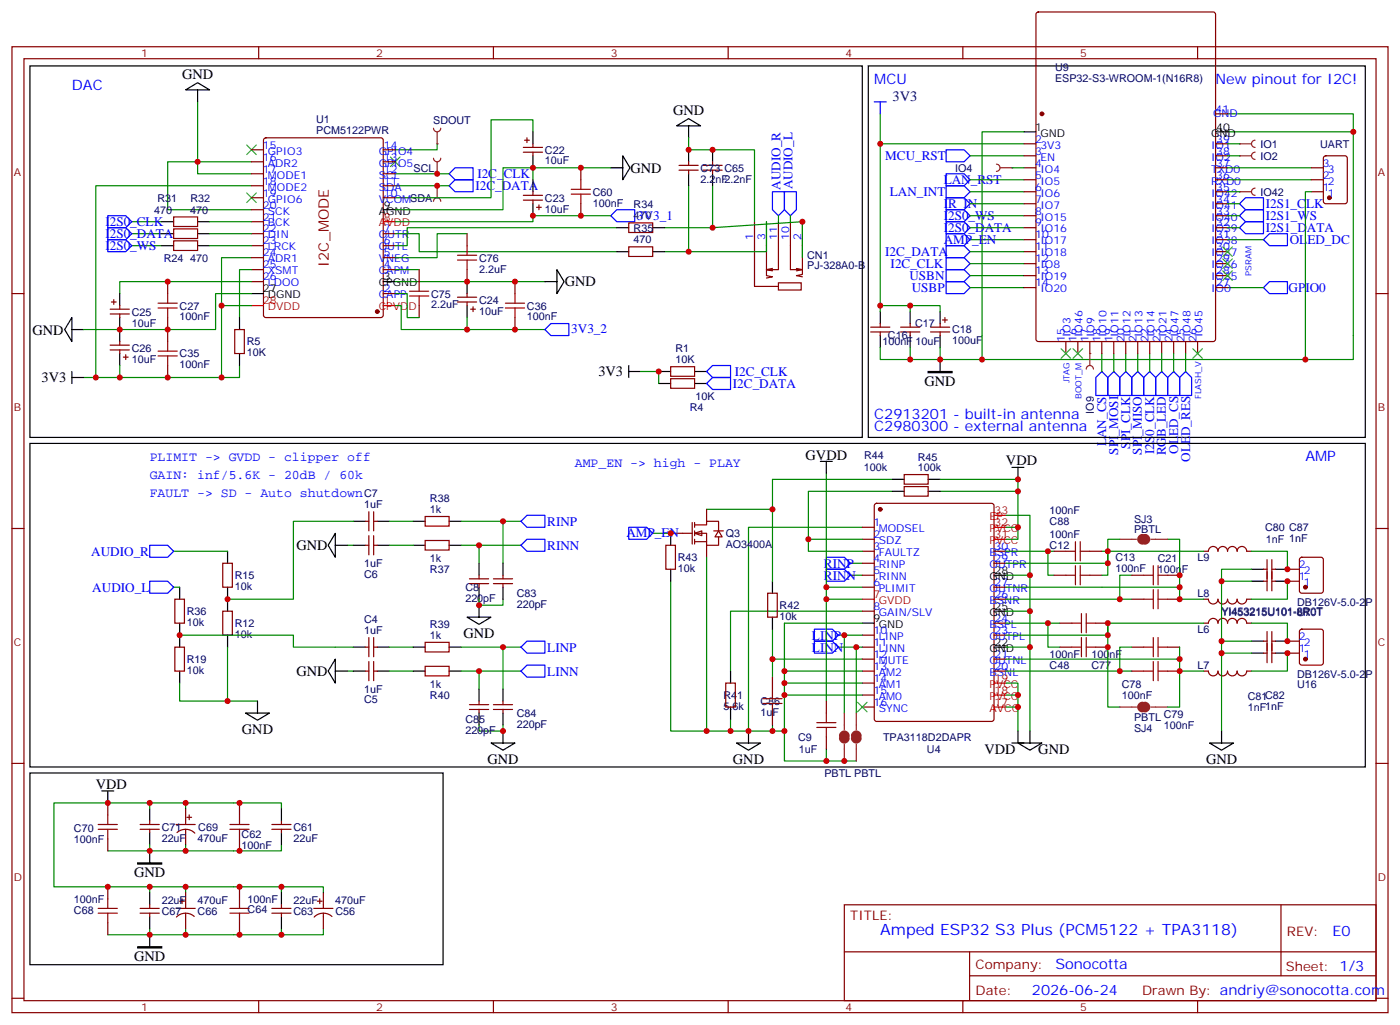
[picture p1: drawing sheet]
<svg xmlns="http://www.w3.org/2000/svg" width="412mm" height="302mm" viewBox="0 0 412 302" stroke-linecap="round" stroke-linejoin="round" font-family="sans-serif">
<defs><g id="words">
<text font-size="4.6" fill="#00f" x="259.3" y="275.2">Amped ESP32 S3 Plus (PCM5122 + TPA3118)</text>
<g font-size="4.2">
<text x="53.6" y="23.2">GND</text>
<text x="198.3" y="33.9">GND</text>
<text x="185.7" y="50.8">GND</text>
<text x="166.3" y="84.3">GND</text>
<text x="9.5" y="98.5">GND</text>
<text x="12.2" y="112.6">3V3</text>
<text x="176.3" y="110.8">3V3</text>
<text x="272.3" y="113.7">GND</text>
<text x="237.3" y="135.5">GVDD</text>
<text x="296.3" y="136.9">VDD</text>
<text x="87.3" y="161.9">GND</text>
<text x="136.5" y="187.7">GND</text>
<text x="87.3" y="199">GND</text>
<text x="71.3" y="216">GND</text>
<text x="290" y="221.9">VDD</text>
<text x="305.9" y="221.9">GND</text>
<text x="143.6" y="224.8">GND</text>
<text x="215.9" y="224.8">GND</text>
<text x="355.3" y="224.8">GND</text>
<text x="28.2" y="232.1">VDD</text>
<text x="39.5" y="258.2">GND</text>
<text x="39.5" y="282.9">GND</text>
</g>
<g font-size="4.2" fill="#00f">
<text x="21.2" y="26.5">DAC</text>
<text x="257.5" y="24.7">MCU</text>
<text x="358.1" y="24.7">New pinout for I2C!</text>
<text x="257.5" y="123.5">C2913201 - built-in antenna</text>
<text x="257.5" y="127">C2980300 - external antenna</text>
<text x="384.5" y="135.8">AMP</text>
<text x="392.5" y="275.6">E0</text>
<text x="310.9" y="285.2">Sonocotta</text>
<text x="304" y="293">2026-06-24</text>
</g>
<text font-size="4.2" fill="#000080" x="262.9" y="29.7">3V3</text>
<text font-size="4.2" fill="#800" x="96.9" y="78.5" transform="rotate(-90 96.9 78.5)">I2C_MODE</text>
<g font-size="3.9" fill="#00f">
<text x="260.8" y="47.1">MCU_RST</text>
<text x="140.6" y="52.4">I2C_CLK</text>
<text x="140.1" y="56">I2C_DATA</text>
<text x="229.9" y="55.9" transform="rotate(-90 229.9 55.9)">AUDIO_R</text>
<text x="233.4" y="55.8" transform="rotate(-90 233.4 55.8)">AUDIO_L</text>
<text x="262.1" y="57.7">LAN_INT</text>
<text x="278" y="54.1">LAN_RST</text>
<text x="187.7" y="64.7">3V3_1</text>
<text x="278" y="61.2">IR_IN</text>
<text x="278" y="64.7">I2S0_WS</text>
<text x="372.9" y="61.2">I2S1_CLK</text>
<text x="372.9" y="64.8">I2S1_WS</text>
<text x="31" y="70.1">I2S0_DATA</text>
<text x="31" y="66.5">I2S0_CLK</text>
<text x="278" y="68.3">I2S0_DATA</text>
<text x="278" y="71.8">AMP_EN</text>
<text x="372.9" y="68.2">I2S1_DATA</text>
<text x="379.9" y="71.7">OLED_DC</text>
<text x="31" y="73.6">I2S0_WS</text>
<text x="260.7" y="75.3">I2C_DATA</text>
<text x="262.4" y="78.9">I2C_CLK</text>
<text x="267.9" y="82.5">USBN</text>
<text x="268.6" y="86">USBP</text>
<text x="379.6" y="86">GPIO0</text>
<text x="168.3" y="98.2">3V3_2</text>
<text x="216.5" y="110.6">I2C_CLK</text>
<text x="215.9" y="114.2">I2C_DATA</text>
<text x="325.8" y="131.3" transform="rotate(-90 325.8 131.3)">LAN_CS</text>
<text x="44.1" y="135.8">PLIMIT -&gt; GVDD - clipper off</text>
<text x="169.3" y="137.6">AMP_EN -&gt; high - PLAY</text>
<text x="329.4" y="133.8" transform="rotate(-90 329.4 133.8)">SPI_MOSI</text>
<text x="332.9" y="132.1" transform="rotate(-90 332.9 132.1)">SPI_CLK</text>
<text x="336.3" y="133.8" transform="rotate(-90 336.3 133.8)">SPI_MISO</text>
<text x="339.9" y="133.6" transform="rotate(-90 339.9 133.6)">I2S0_CLK</text>
<text x="343.4" y="134" transform="rotate(-90 343.4 134)">RGB_LED</text>
<text x="347" y="133.6" transform="rotate(-90 347 133.6)">OLED_CS</text>
<text x="350.6" y="135.9" transform="rotate(-90 350.6 135.9)">OLED_RES</text>
<text x="44.1" y="141.1">GAIN: inf/5.6K - 20dB / 60k</text>
<text x="44.1" y="146.4">FAULT -&gt; SD - Auto shutdown</text>
<text x="161.2" y="154.8">RINP</text>
<text x="161.2" y="161.8">RINN</text>
<text x="184.5" y="158.2">AMP_EN</text>
<text x="26.9" y="163.5">AUDIO_R</text>
<text x="242.7" y="167.1">RINP</text>
<text x="242.7" y="170.7">RINN</text>
<text x="27.2" y="174.2">AUDIO_L</text>
<text x="161.2" y="191.8">LINP</text>
<text x="239.2" y="191.8">LINN</text>
<text x="239.2" y="188.3">LINP</text>
<text x="161.2" y="198.9">LINN</text>
</g>
<g font-size="3.9" fill="#800">
<text x="250.5" y="270.9">TITLE:</text>
<text x="379.1" y="275.6">REV:</text>
<text x="287.4" y="285.1">Company:</text>
<text x="378.7" y="285.7">Sheet: 1/3</text>
<text x="287.4" y="292.8">Date:</text>
<text x="336.4" y="292.9">Drawn By: andriy@sonocotta.com</text>
</g>
<g font-size="3.2" fill="#800">
<text x="41.6" y="16.8">1</text>
<text x="110.8" y="16.8">2</text>
<text x="179.9" y="16.8">3</text>
<text x="249.1" y="16.8">4</text>
<text x="318.2" y="16.8">5</text>
<text x="4.1" y="51.9">A</text>
<text x="405.9" y="51.9">A</text>
<text x="4.1" y="121">B</text>
<text x="405.9" y="121">B</text>
<text x="4.1" y="190.1">C</text>
<text x="405.9" y="190.1">C</text>
<text x="4.1" y="259.3">D</text>
<text x="405.9" y="259.3">D</text>
<text x="41.6" y="297.6">1</text>
<text x="110.8" y="297.6">2</text>
<text x="179.9" y="297.6">3</text>
<text x="249.1" y="297.6">4</text>
<text x="318.2" y="297.6">5</text>
</g>
<g font-size="3.2" fill="#000080">
<text x="310.8" y="20.9">U9</text>
<text x="310.8" y="24.1">ESP32-S3-WROOM-1(N16R8)</text>
<text x="93.1" y="39.5">PCM5122PWR</text>
<text x="93.1" y="36.3">U1</text>
<text x="127.6" y="36.4">SDOUT</text>
<text x="160.5" y="45.2">C22</text>
<text x="371.3" y="43.5">IO1</text>
<text x="371.3" y="47.1">IO2</text>
<text x="388.9" y="43.5">UART</text>
<text x="121.8" y="50.5">SCL</text>
<text x="160.5" y="48.4">10uF</text>
<text x="206.4" y="53.8">2.2nF2.2nF</text>
<text x="206.4" y="50.6">C73 C65</text>
<text x="281.3" y="50.5">IO4</text>
<text x="46.4" y="59.4">R31</text>
<text x="56.1" y="59.4">R32</text>
<text x="160.5" y="59.4">C23</text>
<text x="174.6" y="57.6">C60</text>
<text x="371.3" y="57.6">IO42</text>
<text x="45.4" y="62.9">470</text>
<text x="56" y="62.9">470</text>
<text x="160.5" y="62.6">10uF</text>
<text x="174.6" y="60.8">100nF</text>
<text x="186.6" y="64.6">470</text>
<text x="186.6" y="61.3">R34</text>
<text x="186.6" y="71.6">470</text>
<text x="186.6" y="68.4">R35</text>
<text x="48.3" y="77">R24</text>
<text x="56" y="77">470</text>
<text x="141.1" y="77">C76</text>
<text x="237.8" y="76.2">CN1</text>
<text x="141.1" y="80.2">2.2uF</text>
<text x="237.8" y="79.3">PJ-328A0-B</text>
<text x="127" y="87.6">C75</text>
<text x="141.1" y="89.4">C24</text>
<text x="38.8" y="92.9">C25</text>
<text x="52.9" y="94.3">100nF</text>
<text x="52.9" y="91.1">C27</text>
<text x="127" y="90.8">2.2uF</text>
<text x="141.1" y="92.6">10uF</text>
<text x="155.2" y="94.3">100nF</text>
<text x="155.2" y="91.1">C36</text>
<text x="38.8" y="96.2">10uF</text>
<text x="72.7" y="101.7">R5</text>
<text x="259.9" y="101.7">100nF</text>
<text x="261.6" y="99.9">C16</text>
<text x="269.5" y="96.4">C17</text>
<text x="269.6" y="101.7">10uF</text>
<text x="280.5" y="101.3">100uF</text>
<text x="280.5" y="98.1">C18</text>
<text x="38.8" y="106.7">10uF</text>
<text x="38.8" y="103.5">C26</text>
<text x="52.9" y="105.2">C35</text>
<text x="72.7" y="104.8">10K</text>
<text x="199" y="106.9">10K</text>
<text x="199" y="103.7">R1</text>
<text x="52.9" y="108.4">100nF</text>
<text x="204.8" y="117.8">10K</text>
<text x="203.2" y="121">R4</text>
<text x="322.2" y="121.8" transform="rotate(-90 322.2 121.8)">IO9</text>
<text x="254.5" y="135.2">R44</text>
<text x="270.4" y="135.6">R45</text>
<text x="254.5" y="138.7">100k</text>
<text x="270.4" y="138.7">100k</text>
<text x="107.3" y="149.6">1uF</text>
<text x="107.3" y="146.4">C7</text>
<text x="126.7" y="147.8">R38</text>
<text x="126.7" y="151">1k</text>
<text x="309.2" y="151.3">100nF</text>
<text x="309.2" y="154.6">C88</text>
<text x="334.1" y="153.9">SJ3</text>
<text x="213.8" y="161.3">AO3400A</text>
<text x="213.8" y="158.1">Q3</text>
<text x="309.2" y="158.4">100nF</text>
<text x="309.2" y="161.7">C12</text>
<text x="334.1" y="157">PBTL</text>
<text x="372.7" y="156.4">C80 C87</text>
<text x="372.9" y="159.9">1nF 1nF</text>
<text x="107.3" y="166.9">1uF</text>
<text x="126.7" y="165.5">1k</text>
<text x="199.7" y="165.2">R43</text>
<text x="328.6" y="165.2">C13</text>
<text x="341.1" y="165.4">C21</text>
<text x="352.7" y="165.2">L9</text>
<text x="69.1" y="173.8">10k</text>
<text x="69.1" y="170.5">R15</text>
<text x="107.3" y="170">C6</text>
<text x="126.7" y="168.6">R37</text>
<text x="137.1" y="174">C8</text>
<text x="199.7" y="168.5">10k</text>
<text x="328.6" y="168.4">100nF</text>
<text x="341.1" y="168.7">100nF</text>
<text x="137.1" y="177.2">220pF</text>
<text x="152.2" y="178.9">220pF</text>
<text x="152.2" y="175.7">C83</text>
<text x="229.7" y="179.3">R42</text>
<text x="352.7" y="175.8">L8</text>
<text x="382.1" y="178.3">DB126V-5.0-2P</text>
<text x="55" y="184.4">10k</text>
<text x="55" y="181">R36</text>
<text x="69.1" y="184.6">R12</text>
<text x="107.3" y="183.4">C4</text>
<text x="126.7" y="184.9">R39</text>
<text x="229.7" y="182.6">10k</text>
<text x="359.8" y="181.3">YI453215U101-8R0T</text>
<text x="382.1" y="181.5">U7</text>
<text x="69.1" y="187.9">10k</text>
<text x="107.3" y="186.6">1uF</text>
<text x="126.7" y="188">1k</text>
<text x="352.7" y="186.4">L6</text>
<text x="55" y="195.2">R19</text>
<text x="309.2" y="193.7">100nF</text>
<text x="309.2" y="196.9">C48</text>
<text x="321.5" y="193.7">100nF</text>
<text x="321.5" y="196.9">C77</text>
<text x="352.7" y="196.9">L7</text>
<text x="55" y="198.5">10k</text>
<text x="107.3" y="203.9">1uF</text>
<text x="126.7" y="202.5">1k</text>
<text x="330.5" y="202.5">C78</text>
<text x="382.1" y="199.5">DB126V-5.0-2P</text>
<text x="382.1" y="202.6">U16</text>
<text x="107.3" y="207.1">C5</text>
<text x="126.7" y="205.7">R40</text>
<text x="213.1" y="208.9">5.6k</text>
<text x="213.1" y="205.8">R41</text>
<text x="224" y="207.5">C86</text>
<text x="330.5" y="205.7">100nF</text>
<text x="367.6" y="209.3">1nF1nF</text>
<text x="367.6" y="206.2">C81C82</text>
<text x="137.1" y="216">220pF</text>
<text x="137.1" y="212.8">C85</text>
<text x="152.2" y="214.2">220pF</text>
<text x="152.2" y="211">C84</text>
<text x="224" y="210.7">1uF</text>
<text x="334.1" y="212.4">PBTL</text>
<text x="334.1" y="215.5">SJ4</text>
<text x="342.8" y="214.6">100nF</text>
<text x="342.8" y="211.3">C79</text>
<text x="235.1" y="218.1">C9</text>
<text x="235.3" y="221.6">1uF</text>
<text x="260.1" y="218.1">TPA3118D2DAPR</text>
<text x="273.1" y="221.6">U4</text>
<text x="242.8" y="228.7">PBTL PBTL</text>
<text x="21.8" y="244.9">C70</text>
<text x="47.6" y="244.6">C71</text>
<text x="58.4" y="244.5">C69</text>
<text x="86.4" y="244.6">C61</text>
<text x="21.8" y="248.1">100nF</text>
<text x="47.6" y="247.8">22uF</text>
<text x="58.2" y="247.7">470uF</text>
<text x="71.2" y="249.9">100nF</text>
<text x="71.2" y="246.7">C62</text>
<text x="86.4" y="247.8">22uF</text>
<text x="21.8" y="265.9">100nF</text>
<text x="21.8" y="269.1">C68</text>
<text x="47.6" y="266.2">22uF</text>
<text x="47.6" y="269.4">C67</text>
<text x="58.2" y="266.3">470uF</text>
<text x="58.2" y="269.4">C66</text>
<text x="72.9" y="265.7">100nF</text>
<text x="72.9" y="268.9">C64</text>
<text x="86.4" y="266.2">22uF</text>
<text x="86.4" y="269.4">C63</text>
<text x="98.8" y="266.3">470uF</text>
<text x="98.8" y="269.4">C56</text>
</g>
<g font-size="3.2" fill="#00f">
<text x="357.4" y="34.6">GND</text>
<text x="358.1" y="33.2">41</text>
<text x="305" y="42">2</text>
<text x="358.2" y="42">39</text>
<text x="77.4" y="43.7">15</text>
<text x="77.4" y="47.3">16</text>
<text x="78.9" y="45.5">GPIO3</text>
<text x="111.6" y="45.5">GPIO4</text>
<text x="113.1" y="47.3">13</text>
<text x="113.1" y="43.7">14</text>
<text x="305" y="45.5">3</text>
<text x="306.5" y="43.7">3V3</text>
<text x="306.5" y="47.3">EN</text>
<text x="356.8" y="47.3">IO2</text>
<text x="356.8" y="43.7">IO1</text>
<text x="358.2" y="45.5">38</text>
<text x="77.4" y="50.8">17</text>
<text x="78.9" y="49">ADR2</text>
<text x="78.9" y="52.6">MODE1</text>
<text x="111.6" y="52.6">SCL</text>
<text x="111.6" y="49">GPIO5</text>
<text x="113.1" y="50.8">12</text>
<text x="305" y="49">4</text>
<text x="305" y="52.6">5</text>
<text x="306.5" y="50.8">IO4</text>
<text x="356.8" y="50.8">TXD0</text>
<text x="358.2" y="52.6">36</text>
<text x="358.2" y="49">37</text>
<text x="389.6" y="52.6">2</text>
<text x="389.6" y="49">3</text>
<text x="391.1" y="50.8">3</text>
<text x="77.4" y="54.3">18</text>
<text x="77.4" y="57.9">19</text>
<text x="78.9" y="56.1">MODE2</text>
<text x="78.9" y="59.6">GPIO6</text>
<text x="111.6" y="59.6">VCOMSDA</text>
<text x="111.6" y="56.1">SDA</text>
<text x="113.1" y="57.9">10</text>
<text x="113.1" y="54.3">11</text>
<text x="305" y="56.1">6</text>
<text x="305" y="59.6">7</text>
<text x="306.5" y="54.3">IO5</text>
<text x="306.5" y="57.9">IO6</text>
<text x="356.8" y="57.9">IO42</text>
<text x="356.8" y="54.3">RXD0</text>
<text x="358.2" y="59.6">34</text>
<text x="358.2" y="56.1">35</text>
<text x="389.6" y="56.1">1</text>
<text x="391.1" y="57.9">1</text>
<text x="391.1" y="54.3">2</text>
<text x="77.4" y="61.4">20</text>
<text x="77.4" y="64.9">21</text>
<text x="78.9" y="63.1">SCK</text>
<text x="305" y="63.1">8</text>
<text x="306.5" y="61.4">IO7</text>
<text x="306.5" y="64.9">IO15</text>
<text x="356.8" y="64.9">IO40</text>
<text x="356.8" y="61.4">IO41</text>
<text x="358.2" y="63.1">33</text>
<text x="77.4" y="68.4">22</text>
<text x="77.4" y="72">23</text>
<text x="78.9" y="66.7">BCK</text>
<text x="78.9" y="70.2">DIN</text>
<text x="111.6" y="70.2">OUTR</text>
<text x="113.1" y="72">6</text>
<text x="113.1" y="68.4">7</text>
<text x="221.9" y="70.6" transform="rotate(-90 221.9 70.6)">1</text>
<text x="225.4" y="70.6" transform="rotate(-90 225.4 70.6)">3</text>
<text x="229" y="70.6" transform="rotate(-90 229 70.6)">11</text>
<text x="232.5" y="70.6" transform="rotate(-90 232.5 70.6)">10</text>
<text x="236" y="70.6" transform="rotate(-90 236 70.6)">2</text>
<text x="305" y="66.7">9</text>
<text x="305" y="70.2">10</text>
<text x="306.5" y="68.4">IO16</text>
<text x="306.5" y="72">IO17</text>
<text x="356.8" y="72">IO38</text>
<text x="356.8" y="68.4">IO39</text>
<text x="358.2" y="70.2">31</text>
<text x="358.2" y="66.7">32</text>
<text x="77.4" y="75.5">24</text>
<text x="78.9" y="73.7">LRCK</text>
<text x="78.9" y="77.3">ADR1</text>
<text x="111.6" y="77.3">VNEG</text>
<text x="111.6" y="73.7">OUTL</text>
<text x="113.1" y="75.5">5</text>
<text x="305" y="73.7">11</text>
<text x="305" y="77.3">12</text>
<text x="306.5" y="75.5">IO18</text>
<text x="356.8" y="75.5">IO37</text>
<text x="358.2" y="77.3">29</text>
<text x="358.2" y="73.7">30</text>
<text x="77.4" y="79">25</text>
<text x="77.4" y="82.5">26</text>
<text x="78.9" y="80.8">XSMT</text>
<text x="111.6" y="80.8">CAPM</text>
<text x="113.1" y="79">4</text>
<text x="305" y="80.8">13</text>
<text x="306.5" y="79">IO8</text>
<text x="306.5" y="82.5">IO19</text>
<text x="356.8" y="82.5">IO35</text>
<text x="356.8" y="79">IO36</text>
<text x="358.2" y="80.8">28</text>
<text x="78.9" y="84.3">LDOO</text>
<text x="111.6" y="87.8">CAPP</text>
<text x="113.1" y="86.1">2</text>
<text x="305" y="84.3">14</text>
<text x="306.5" y="86.1">IO20</text>
<text x="356.8" y="86.1">IO0</text>
<text x="358.2" y="84.3">27</text>
<text x="313.6" y="100.7" transform="rotate(-90 313.6 100.7)">15</text>
<text x="315.4" y="99.2" transform="rotate(-90 315.4 99.2)">IO3</text>
<text x="317.1" y="100.7" transform="rotate(-90 317.1 100.7)">16</text>
<text x="318.9" y="99.2" transform="rotate(-90 318.9 99.2)">IO46</text>
<text x="320.7" y="100.7" transform="rotate(-90 320.7 100.7)">17</text>
<text x="322.4" y="99.2" transform="rotate(-90 322.4 99.2)">IO9</text>
<text x="324.2" y="100.7" transform="rotate(-90 324.2 100.7)">18</text>
<text x="326" y="99.2" transform="rotate(-90 326 99.2)">IO10</text>
<text x="327.7" y="100.7" transform="rotate(-90 327.7 100.7)">19</text>
<text x="329.5" y="99.2" transform="rotate(-90 329.5 99.2)">IO11</text>
<text x="331.3" y="100.7" transform="rotate(-90 331.3 100.7)">20</text>
<text x="333" y="99.2" transform="rotate(-90 333 99.2)">IO12</text>
<text x="334.8" y="100.7" transform="rotate(-90 334.8 100.7)">21</text>
<text x="336.5" y="99.2" transform="rotate(-90 336.5 99.2)">IO13</text>
<text x="338.3" y="100.7" transform="rotate(-90 338.3 100.7)">22</text>
<text x="340.1" y="99.2" transform="rotate(-90 340.1 99.2)">IO14</text>
<text x="341.8" y="100.7" transform="rotate(-90 341.8 100.7)">23</text>
<text x="343.6" y="99.2" transform="rotate(-90 343.6 99.2)">IO21</text>
<text x="345.4" y="100.7" transform="rotate(-90 345.4 100.7)">24</text>
<text x="347.1" y="99.2" transform="rotate(-90 347.1 99.2)">IO47</text>
<text x="348.9" y="100.7" transform="rotate(-90 348.9 100.7)">25</text>
<text x="350.7" y="99.2" transform="rotate(-90 350.7 99.2)">IO48</text>
<text x="352.4" y="100.7" transform="rotate(-90 352.4 100.7)">26</text>
<text x="354.2" y="99.2" transform="rotate(-90 354.2 99.2)">IO45</text>
<text x="257.4" y="154.9">1</text>
<text x="257.4" y="158.4">2</text>
<text x="257.4" y="161.9">3</text>
<text x="258.8" y="156.6">MODSEL</text>
<text x="258.8" y="160.2">SDZ</text>
<text x="293" y="161.9">30</text>
<text x="257.4" y="165.5">4</text>
<text x="258.8" y="163.7">FAULTZ</text>
<text x="258.8" y="167.2">RINP</text>
<text x="291.5" y="167.2">OUTPR</text>
<text x="291.5" y="163.7">BSPR</text>
<text x="293" y="165.5">29</text>
<text x="382.6" y="167.2">2</text>
<text x="257.4" y="169">5</text>
<text x="257.4" y="172.5">6</text>
<text x="258.8" y="170.7">RINN</text>
<text x="293" y="172.5">27</text>
<text x="382.6" y="170.7">1</text>
<text x="384.1" y="172.5">1</text>
<text x="384.1" y="169">2</text>
<text x="257.4" y="179.6">8</text>
<text x="258.8" y="174.3">PLIMIT</text>
<text x="291.5" y="177.8">BSNR</text>
<text x="291.5" y="174.3">OUTNR</text>
<text x="293" y="176">26</text>
<text x="258.8" y="181.3">GAIN/SLV</text>
<text x="291.5" y="184.9">BSPL</text>
<text x="293" y="183.1">24</text>
<text x="257.4" y="186.6">10</text>
<text x="257.4" y="190.1">11</text>
<text x="258.8" y="188.4">LINP</text>
<text x="258.8" y="191.9">LINN</text>
<text x="291.5" y="188.4">OUTPL</text>
<text x="293" y="186.6">23</text>
<text x="382.6" y="191.9">1</text>
<text x="382.6" y="188.4">2</text>
<text x="384.1" y="190.1">2</text>
<text x="257.4" y="193.7">12</text>
<text x="257.4" y="197.2">13</text>
<text x="258.8" y="195.4">MUTE</text>
<text x="291.5" y="195.4">OUTNL</text>
<text x="293" y="197.2">20</text>
<text x="293" y="193.7">21</text>
<text x="384.1" y="193.7">1</text>
<text x="257.4" y="200.7">14</text>
<text x="258.8" y="199">AM2</text>
<text x="258.8" y="202.5">AM1</text>
<text x="291.5" y="199">BSNL</text>
<text x="257.4" y="204.3">15</text>
<text x="257.4" y="207.8">16</text>
<text x="258.8" y="206">AM0</text>
<text x="258.8" y="209.5">SYNC</text>
</g>
<g font-size="3.2">
<text x="305" y="38.5">1</text>
<text x="306.5" y="40.2">GND</text>
<text x="356.8" y="40.2">GND</text>
<text x="358.2" y="38.5">40</text>
<text x="111.6" y="63.1">AGND</text>
<text x="113.1" y="61.4">9</text>
<text x="113.1" y="82.5">3</text>
<text x="77.4" y="86.1">27</text>
<text x="78.9" y="87.8">DGND</text>
<text x="111.6" y="84.3">CPGND</text>
<text x="291.5" y="170.7">GND</text>
<text x="293" y="169">28</text>
<text x="293" y="179.6">25</text>
<text x="257.4" y="183.1">9</text>
<text x="258.8" y="184.9">GND</text>
<text x="291.5" y="181.3">GND</text>
<text x="291.5" y="191.9">GND</text>
<text x="293" y="190.1">22</text>
</g>
<g font-size="3.2" fill="#f00">
<text x="113.1" y="64.9">8</text>
<text x="111.6" y="66.7">AVDD</text>
<text x="77.4" y="89.6">28</text>
<text x="113.1" y="89.6">1</text>
<text x="78.9" y="91.4">DVDD</text>
<text x="111.6" y="91.4">CPVDD</text>
<text x="291.5" y="153.1">EP</text>
<text x="293" y="154.9">32</text>
<text x="293" y="151.3">33</text>
<text x="291.5" y="160.2">PVCC</text>
<text x="291.5" y="156.6">PVCC</text>
<text x="293" y="158.4">31</text>
<text x="257.4" y="176">7</text>
<text x="258.8" y="177.8">GVDD</text>
<text x="291.5" y="202.5">PVCC</text>
<text x="293" y="200.7">19</text>
<text x="291.5" y="209.5">AVCC</text>
<text x="291.5" y="206">PVCC</text>
<text x="293" y="207.8">17</text>
<text x="293" y="204.3">18</text>
</g>
<g font-size="2.5" fill="#00f">
<text x="368.7" y="81.1" transform="rotate(-90 368.7 81.1)">PSRAM</text>
<text x="315" y="112.9" transform="rotate(-90 315 112.9)">JTAG</text>
<text x="318.6" y="117.5" transform="rotate(-90 318.6 117.5)">BOOT_M</text>
<text x="353.8" y="117.5" transform="rotate(-90 353.8 117.5)">FLASH_V</text>
</g>
</g></defs>
<g fill="none" stroke="#870000" stroke-width=".35">
<path d="M3.5 13.8h405.4v284.3h-405.4zM7.1 17.3h398.2v277.3h-398.2zM76.2 13.8v3.5M145.3 13.8v3.5M214.5 13.8v3.5M283.6 13.8v3.5M352.8 13.8v3.5M222.2 65.3v19h7.1M225.8 65.3v15.8l1.7 .4-1.7 .3M227.5 79l-1.7 .4M229.3 65.3v14.1h-3.5l1.7 .3M232.8 65.3v14.1h3.6l-1.8-.4"/>
<path d="M236.4 65.3v15.5l-1.8 .3 1.8 .4M236.4 79.4l-1.8 .3M3.5 86.4h3.6M229.3 83.3h6.7v2.1h-6.7zM256.5 96.3h5.6M256.5 97.7h5.6M259.3 95.2v1.1M259.3 97.7v1.1M265.3 96.3h5.6M265.3 97.7h5.6M268.1 95.2v1.1M268.1 97.7v1.1"/>
<path d="M274.1 96.3h5.7M274.1 97.7h5.7M276.9 95.2v1.1M276.9 97.7v1.1M277.6 94.2h1.4M278.3 93.5v1.4M405.3 86.4h3.6M3.5 155.6h3.6M405.3 155.6h3.6M3.5 224.7h3.6M31.7 236.4v3.5M54.7 238.1v4.6"/>
<path d="M55.7 239.9v1.4M70.6 236.4v3.5M405.3 224.7h3.6M31.7 246.9v3.6M41.3 244.1h5.6M41.3 242.7h5.6M44.1 241.7v1M44.1 244.1v1.1M51.9 242.7h5.6M52.1 245.1a3.8 3.8 0 0 1 5.3 .2M54.7 244.1v4.6M55 240.6h1.4"/>
<path d="M70.6 246.9v3.6M80.1 244.1h5.6M80.1 242.7h5.6M82.9 241.7v1M82.9 244.1v1.1M31.7 261.1v3.5M31.7 271.6v3.6M41.3 267.4h5.6M41.3 268.8h5.6M44.1 266.3v1.1M44.1 268.8v1.1M51.9 267.4h5.6"/>
<path d="M52.9 265.3h1.4M53.6 264.6v1.4M54.7 262.8v4.6M54.7 268.8v4.6M57.2 269.8a3.8 3.8 0 0 0-5.2 .2M70.6 261.1v3.5M70.6 271.6v3.6M80.1 267.4h5.6M80.1 268.8h5.6M82.9 266.3v1.1M82.9 268.8v1.1M92.4 267.4h5.7"/>
<path d="M93.5 265.3h1.4M94.2 264.6v1.4M95.2 262.8v4.6M95.2 268.8v4.6M97.8 269.8a3.8 3.8 0 0 0-5.3 .2M248.7 266.3h156.6v28.3h-156.6zM377.3 266.4v20.8M3.5 293.9h3.6M76.2 294.6v3.5M145.3 294.6v3.5M214.5 294.6v3.5M248.7 280.2h156.5"/>
<path d="M283.6 294.6v3.5M285.6 287.2h119.6M285.6 280.2v14.1M352.8 294.6v3.5M405.3 293.9h3.6"/>
</g>
<g fill="none" stroke="#000" stroke-width=".35">
<path d="M255.8 19.4h146.4v109.4h-146.4zM259.3 91.7v3.5M259.3 98.8v3.5M268.1 91.7v3.5M268.1 98.8v3.5M276.9 91.7v3.5M276.9 98.8v3.5M276.9 105.8v3.6M8.8 227.5h121.7v56.5h-121.7zM30 232.8h3.5M31.7 232.8v3.6M44.1 238.1v3.6"/>
<path d="M82.9 238.1v3.6M44.1 245.2v3.5M44.1 250.5v3.5M82.9 245.2v3.5M44.1 262.8v3.5M44.1 269.9v3.5M44.1 275.2v3.5M82.9 262.8v3.5M82.9 269.9v3.5"/>
</g>
<g fill="none" stroke="#008700" stroke-width=".35">
<path d="M259.3 33.5v58.2M301.6 38.8h-12.3v67h-12.4M361.6 33.5h37v72.3h-109.3M361.6 38.8h37M259.3 42.3h42.3M285.8 45.9h15.8M285.8 60h15.8M285.8 56.4h15.8M285.8 52.9h15.8M229.3 63.5v1.8M232.8 63.5v1.8M285.8 70.6h15.8"/>
<path d="M285.8 63.5h15.8M285.8 67h15.8M259.3 90h8.8v1.7M268.1 90h8.8v1.7M285.8 84.7h15.8M285.8 81.1h15.8M361.6 84.7h10.6M259.3 102.3v3.5h8.8M268.1 102.3v3.5h8.8v-3.5M324.6 104.1v5.3M328.1 104.1v5.3M331.6 104.1v5.3"/>
<path d="M335.1 104.1v5.3M338.7 104.1v5.3M44.1 236.4v1.7M54.7 236.4h28.2v1.7M54.7 238.1v-1.7h-38.8v24.7h28.2v1.7M44.1 248.7v1.8M54.7 248.7v1.8h-23M82.9 248.7v1.8h-28.2M44.1 273.4v1.8h-12.4M44.1 261.1h10.6v1.7M54.7 261.1h28.2v1.7M54.7 273.4v1.8h-10.6"/>
<path d="M82.9 261.1h12.3v1.7M82.9 273.4v1.8h-28.2M95.2 273.4v1.8h-12.3"/>
</g>
<path d="M273.4 109.4h7.1v.3h-7.1zM40.6 254h7v.4h-7zM40.6 278.7h7v.3h-7z" fill="#000" stroke="#000" stroke-width=".35"/>
<g fill="none" stroke="#a10000" stroke-width=".35">
<path d="M31.7 239.9v2.8M70.6 239.9v2.8M28.9 244.1h5.7M28.9 242.7h5.7M31.7 244.1v2.8M67.7 244.1h5.7M67.7 242.7h5.7M70.6 244.1v2.8M28.9 267.4h5.7M28.9 268.8h5.7M31.7 264.6v2.8M31.7 268.8v2.8"/>
<path d="M67.7 267.4h5.7M67.7 268.8h5.7M70.6 264.6v2.8M70.6 268.8v2.8"/>
</g>
<g fill="none" stroke="#00f" stroke-width=".35">
<path d="M257.5 30h3.6M259.3 30v3.5M227.5 56.4h3.6v5.3l-1.8 1.8-1.8-1.8zM231.1 56.4h3.5v5.3l-1.8 1.8-1.7-1.8zM278.7 44.1h5.3l1.8 1.8-1.8 1.7h-5.3zM278.7 58.2h5.3l1.8 1.8-1.8 1.7h-5.3zM278.7 54.7h5.3l1.8 1.7-1.8 1.8h-5.3zM278.7 51.2h5.3l1.8 1.7-1.8 1.8h-5.3zM365.1 60l1.8-1.8h5.3v3.5h-5.3zM278.7 61.7h5.3l1.8 1.8-1.8 1.8h-5.3zM278.7 65.3h5.3l1.8 1.7-1.8 1.8h-5.3zM278.7 79.4h5.3l1.8 1.7-1.8 1.8h-5.3z"/>
<path d="M365.1 67l1.8-1.7h5.3v3.5h-5.3zM365.1 63.5l1.8-1.8h5.3v3.6h-5.3zM278.7 82.9h5.3l1.8 1.8-1.8 1.7h-5.3zM372.2 84.7l1.7-1.8h5.3v3.5h-5.3zM324.6 109.4l1.7 1.7v5.3h-3.5v-5.3zM326.3 111.1l1.8-1.7 1.7 1.7v5.3h-3.5zM331.6 109.4l1.8 1.7v5.3h-3.6v-5.3zM333.4 111.1l1.7-1.7 1.8 1.7v5.3h-3.5zM338.7 109.4l1.7 1.7v5.3h-3.5v-5.3zM342.2 109.4l1.8 1.7v5.3h-3.6v-5.3z"/>
</g>
<path d="M365.1 42.3h3.6M369.7 41.3a1.06 1.06 0 0 0-1 1 1.06 1.06 0 0 0 1 1.1" fill="none" stroke="#8c2424" stroke-width=".35"/>
<circle cx="365.1" cy="42.3" r=".18" fill="#8c2424"/>
<path d="M365.1 45.9h3.6M369.7 44.8a1.06 1.06 0 0 0-1 1.1 1.06 1.06 0 0 0 1 1" fill="none" stroke="#8c2424" stroke-width=".35"/>
<circle cx="365.1" cy="45.9" r=".18" fill="#8c2424"/>
<path d="M293.5 48.3a1.06 1.06 0 0 1 1.1 1.1 1.06 1.06 0 0 1-1.1 1M294.6 49.4h3.5" fill="none" stroke="#8c2424" stroke-width=".35"/>
<circle cx="298.1" cy="49.4" r=".18" fill="#8c2424"/>
<path d="M365.1 56.4h3.6M369.7 55.4a1.06 1.06 0 0 0-1 1 1.06 1.06 0 0 0 1 1.1" fill="none" stroke="#8c2424" stroke-width=".35"/>
<circle cx="365.1" cy="56.4" r=".18" fill="#8c2424"/>
<g fill="none" stroke="#870000" stroke-width=".35">
<path d="M305.4 3.7l.5-.2h51.5l.6 .5 .1 95.8-.5 .7h-51.7l-.7-.4v-95.9zM358.1 33.5h3.5M301.6 42.3h3.6M301.6 45.9h3.6M301.6 49.4h3.6M301.6 52.9h3.6M301.6 56.4h3.6M301.6 60h3.6M358.1 42.3h3.5M358.1 45.9h3.5M358.1 49.4h3.5M358.1 52.9h3.5"/>
<path d="M358.1 56.4h3.5M358.1 60h3.5M301.6 63.5h3.6M301.6 67h3.6M301.6 70.6h3.6M301.6 74.1h3.6M301.6 77.6h3.6M358.1 63.5h3.5M358.1 67h3.5M358.1 70.6h3.5M358.1 74.1h3.5M358.1 77.6h3.5"/>
<path d="M301.6 81.1h3.6M301.6 84.7h3.6M358.1 81.1h3.5M358.1 84.7h3.5M314 100.5v3.6M317.5 100.5v3.6M321 100.5v3.6M324.6 100.5v3.6M328.1 100.5v3.6M331.6 100.5v3.6M335.1 100.5v3.6M338.7 100.5v3.6"/>
<path d="M342.2 100.5v3.6M345.7 100.5v3.6M349.2 100.5v3.6M352.8 100.5v3.6"/>
</g>
<circle cx="306.9" cy="33.5" r=".53" fill="#870000" stroke="#870000" stroke-width=".35"/>
<path d="M301.6 38.8h3.6M358.1 38.8h3.5" fill="none" stroke="#000" stroke-width=".35"/>
<g fill="none" stroke="#008700" stroke-width=".35">
<path d="M298.1 49.4h3.5M361.6 52.9h24.7M361.6 49.4h24.7M361.6 60h3.5M361.6 56.4h3.5M361.6 45.9h3.5M361.6 42.3h3.5M361.6 70.6h10.6M361.6 67h3.5M361.6 63.5h3.5M342.2 104.1v5.3M345.7 104.1v5.3"/>
<path d="M349.2 104.1v5.3"/>
</g>
<path d="M360.2 79.7l2.8 2.8M360.2 76.2l2.8 2.8M360.2 72.7l2.8 2.8M363 79.7l-2.8 2.8M363 76.2l-2.8 2.8M363 72.7l-2.8 2.8M312.6 102.7l2.8 2.8M315.4 102.7l-2.8 2.8M316.1 102.7l2.8 2.8M318.9 102.7l-2.8 2.8M351.4 102.7l2.8 2.8M354.2 102.7l-2.8 2.8" fill="none" stroke="#3c3" stroke-width=".35"/>
<path d="M278.7 68.8h5.3l1.8 1.8-1.8 1.7h-5.3zM372.2 70.6l1.7-1.8h5.3v3.5h-5.3zM345.7 109.4l1.8 1.7v5.3h-3.5v-5.3zM349.2 109.4l1.8 1.7v5.3h-3.5v-5.3z" fill="none" stroke="#00f" stroke-width=".35"/>
<path d="M320 108.7a1.06 1.06 0 0 1 1-1.1 1.06 1.06 0 0 1 1.1 1.1M321 104.1v3.5" fill="none" stroke="#8c2424" stroke-width=".35"/>
<circle cx="321" cy="104.1" r=".18" fill="#8c2424"/>
<path d="M386.3 56.4h3.5M386.3 52.9h3.5M386.3 49.4h3.5M390.1 46.1l.4-.2h5.7l.6 .4 .1 13-.5 .6-5.9 .1-.6-.5-.1-12.9z" fill="none" stroke="#870000" stroke-width=".35"/>
<circle cx="391.6" cy="58.2" r=".53" fill="#870000" stroke="#870000" stroke-width=".35"/>
<path d="M386.3 56.4h-1.8v49.4" fill="none" stroke="#008700" stroke-width=".35"/>
<path d="M127.7 59.3a1.06 1.06 0 0 1 1.1-1.1 1.06 1.06 0 0 1 1 1.1M128.8 54.7v3.5" fill="none" stroke="#8c2424" stroke-width=".35"/>
<circle cx="128.8" cy="54.7" r=".18" fill="#8c2424"/>
<path d="M127.7 46.6a1.06 1.06 0 0 0 1.1 1 1.06 1.06 0 0 0 1-1M128.8 47.6v3.6" fill="none" stroke="#8c2424" stroke-width=".35"/>
<circle cx="128.8" cy="51.2" r=".18" fill="#8c2424"/>
<path d="M128.8 42.3v1.8h-12.4" fill="none" stroke="#008700" stroke-width=".35"/>
<path d="M127.7 37.7a1.06 1.06 0 0 0 1.1 1.1 1.06 1.06 0 0 0 1-1.1M128.8 38.8v3.5" fill="none" stroke="#8c2424" stroke-width=".35"/>
<circle cx="128.8" cy="42.3" r=".18" fill="#8c2424"/>
<g fill="none" stroke="#008700" stroke-width=".35">
<path d="M58.2 30v21.2h15.9M157 38.8v-3.5h-12.4v22.9h-28.2M74.1 47.6h-24.7v14.1h24.7M74.1 54.7h-45.9v56.4M116.4 51.2h15.9M116.4 54.7h15.9M157 49.4v3.5M179.9 49.4h-31.7v12.3h-31.8M202.8 54.7v19.4h-7M202.8 40.6v3.5h19.4v21.2M209.9 54.7v12.3h-14.1M38.8 72.3h8.8"/>
<path d="M38.8 68.8h8.8M38.8 65.3h8.8M61.7 72.3h12.4M61.7 68.8h12.4M61.7 65.3h12.4M74.1 75.8h-8.8v14.2M74.1 79.4h-3.5v14.1M116.4 68.8h7.1v5.3h58.2M116.4 79.4h7.1M137.6 68.8h-8.8v7h-12.4M179.9 63.5h-22.9v1.8h-40.6M181.7 67h-61.8v5.3h-3.5"/>
<path d="M209.9 67l26.5-1.7v10.5M225.8 65.3v8.8h-23M285.8 74.1h15.8M285.8 77.6h15.8M74.1 82.9h-38.8v3.5M74.1 86.4h-10.6v10.6h-38.8M74.1 90h-8.8v21.1h-40.6M116.4 82.9h44.1M116.4 90h1.8v7h42.3M116.4 86.4h3.5v7.1h3.6M137.6 93.5v3.5M35.3 107.6v3.5"/>
<path d="M70.6 107.6v3.5h-5.3M188.7 109.4h5.3v3.5M104.1 153.5h-17.7v22.9h-19.4M114.7 153.5h7M135.8 153.5h12.4v12.3M148.2 153.5h5.3M192.3 157h5.3M208.1 149.9h19.4v21.2M254 155.2h-33.5v60M262.8 141.1h-35.3v8.8M296.3 151.7h7.1v17.6M51.2 172.9h1.7"/>
<path d="M51.2 162.3h15.8M102.3 160.5h1.8M114.7 160.5h7M135.8 160.5h5.3v5.3M141.1 176.4v1.8h7.1v-1.8M141.1 160.5h12.4M197.6 171.1v44.1h10.5M250.5 169.3h3.5M250.5 165.8h3.5M254 179.9h-38.8v17.7M52.9 187h33.5v3.5h17.7M67 190.5v15.9"/>
<path d="M102.3 197.6h1.8M114.7 190.5h7M114.7 197.6h7M135.8 190.5h12.4v12.3M135.8 197.6h5.3v5.2M141.1 197.6h12.4M148.2 190.5h5.3M227.5 185.2v14.1M227.5 194h26.5M246.9 190.5h5.3M246.9 187h1.8M52.9 201.1v5.3h22.9"/>
<path d="M141.1 213.4v1.8h7.1v-1.8M215.2 211.7v3.5M227.5 213.4v1.8"/>
</g>
<g fill="none" stroke="#00f" stroke-width=".35">
<path d="M132.3 51.2l1.8-1.8h5.2v3.5h-5.2zM132.3 54.7l1.8-1.8h5.2v3.5h-5.2zM31.7 67h5.3l1.8 1.8-1.8 1.8h-5.3zM31.7 70.6h5.3l1.8 1.7-1.8 1.8h-5.3zM31.7 63.5h5.3l1.8 1.8-1.8 1.7h-5.3zM179.9 63.5l1.8-1.8h5.3v3.6h-5.3zM278.7 75.8h5.3l1.8 1.8-1.8 1.8h-5.3zM278.7 72.3h5.3l1.8 1.8-1.8 1.7h-5.3zM160.5 97l1.8-1.8h5.3v3.6h-5.3zM208.1 109.4l1.8-1.8h5.3v3.5h-5.3zM208.1 112.9l1.8-1.8h5.3v3.6h-5.3zM155.2 158.7h5.3v3.6h-5.3l-1.7-1.8z"/>
<path d="M155.2 151.7h5.3v3.5h-5.3l-1.7-1.7zM44.1 171.1h5.3l1.8 1.8-1.8 1.7h-5.3zM44.1 160.5h5.3l1.8 1.8-1.8 1.7h-5.3zM243.4 167.6h5.3l1.8 1.7-1.8 1.8h-5.3zM243.4 164h5.3l1.8 1.8-1.8 1.8h-5.3zM155.2 195.8h5.3v3.5h-5.3l-1.7-1.7zM155.2 188.7h5.3v3.6h-5.3l-1.7-1.8zM239.9 188.7h5.3l1.7 1.8-1.7 1.8h-5.3zM239.9 185.2h5.3l1.7 1.8-1.7 1.7h-5.3z"/>
</g>
<g fill="none" stroke="#870000" stroke-width=".35">
<path d="M74.1 58.2h3.5M74.1 54.7h3.5M74.1 51.2h3.5M74.1 47.6h3.5M74.1 44.1h3.5M77.8 40.8l.5-.2h33.9l.6 .4 .1 51.8-.5 .6-34.1 .1-.6-.5-.1-51.7zM112.9 58.2h3.5M112.9 54.7h3.5M112.9 51.2h3.5M112.9 47.6h3.5M112.9 44.1h3.5M154.2 43.4h5.6"/>
<path d="M154.2 44.8h5.6M154.2 58.9h5.6M154.2 57.5h5.6M154.5 41.3h1.4M155.2 40.6v1.4M157 42.3v1.1M157 44.8v1.1M157 56.4v1.1M157 58.9v1.1M171.1 49.4v3.5M171.1 60v3.5M200 50.1h5.7"/>
<path d="M200 48.7h5.7M202.8 47.6v1.1M202.8 50.1v1.1M207.1 50.1h5.6M207.1 48.7h5.6M209.9 47.6v1.1M209.9 50.1v1.1M51.2 70.9h7v2.8h-7zM51.2 67.4h7v2.8h-7zM51.2 63.9h7v2.8h-7zM74.1 79.4h3.5M74.1 75.8h3.5"/>
<path d="M74.1 72.3h3.5M74.1 68.8h3.5M74.1 61.7h3.5M74.1 65.3h3.5M112.9 79.4h3.5M112.9 75.8h3.5M112.9 72.3h3.5M112.9 68.8h3.5M123.5 79.4v3.5M137.6 68.8v3.5M137.6 79.4v3.5M158 61h1.5"/>
<path d="M158.7 60.3v1.4M185.2 65.6h7.1v2.8h-7.1zM185.2 72.7h7.1v2.8h-7.1zM32.5 91h5.6M32.5 92.4h5.6M32.8 88.9h1.4M33.5 88.2v1.4M35.3 90v1M35.3 92.4v1.1M49.4 82.9v3.5M49.4 93.5v7M69.1 97h2.9v7.1h-2.9z"/>
<path d="M74.1 82.9h3.5M112.9 86.4h3.5M123.5 90v3.5M134.8 88.9h5.6M134.8 87.5h5.6M137.6 86.4v1.1M137.6 88.9v1.1M138.6 91h1.5M139.3 90.3v1.4M151.7 82.9v3.5M151.7 93.5v3.5M32.5 103h5.6"/>
<path d="M32.5 101.6h5.6M35.3 100.5v1.1M35.3 103v1.1M36.3 105.1h1.4M37 104.4v1.4M49.4 107.6v3.5M197.6 107.9h7v2.9h-7zM197.6 111.5h7v2.8h-7zM266.3 139.7h7.1v2.8h-7.1zM107.6 153.5h1.1M108.7 150.6v5.7M108.7 157.7v5.6"/>
<path d="M110.1 150.6v5.7M110.1 157.7v5.6M110.1 153.5h1M125.2 159.1h7.1v2.8h-7.1zM125.2 152h7.1v2.9h-7.1zM254 155.2h3.5M254 158.7h3.5M257.8 148.4l.4-.2h33.9l.7 .4v63.1l-.5 .6-34.1 .1-.6-.5-.1-63zM51.5 176.4h2.8v7h-2.8zM65.6 179.9h2.8v7.1h-2.8zM65.6 165.8h2.8v7.1h-2.8zM107.6 160.5h1.1"/>
<path d="M110.1 160.5h1M138.3 171.8h5.6M138.3 170.4h5.6M141.1 169.3v1.1M141.1 171.8v1.1M145.3 171.8h5.7M145.3 170.4h5.7M148.2 169.3v1.1M148.2 171.8v1.1M196.1 160.5h2.9v7.1h-2.9zM226.1 174.6h2.9v7.1h-2.9zM254 162.3h3.5"/>
<path d="M254 165.8h3.5M254 169.3h3.5M254 172.9h3.5M254 179.9h3.5M292.8 162.3h3.5M292.8 165.8h3.5M292.8 172.9h3.5M292.8 176.4h3.5M51.5 190.5h2.8v7.1h-2.8zM107.6 190.5h1.1M107.6 197.6h1.1M108.7 187.7v5.6"/>
<path d="M108.7 194.7v5.7M110.1 187.7v5.6M110.1 194.7v5.7M110.1 190.5h1M110.1 197.6h1M125.2 189.1h7.1v2.8h-7.1zM125.2 196.1h7.1v2.9h-7.1zM227.5 199.3v3.5M254 190.5h3.5M254 197.6h3.5M254 187h3.5M254 194h3.5"/>
<path d="M292.8 197.6h3.5M292.8 187h3.5M292.8 194h3.5M292.8 183.4h3.5M138.3 208.8h5.6M138.3 207.4h5.6M141.1 206.4v1M141.1 208.8v1.1M145.3 208.8h5.7M145.3 207.4h5.7M148.2 206.4v1M148.2 208.8v1.1"/>
<path d="M213.8 201.1h2.8v7h-2.8zM227.5 209.9v3.5M254 201.1h3.5M254 204.6h3.5M254 208.1h3.5"/>
</g>
<g fill="none" stroke="#000" stroke-width=".35">
<path d="M8.8 19.4h245.2v109.4h-245.2zM54.7 26.5l3.5-2.2 3.5 2.2zM58.2 26.5v3.5M157 38.8v3.5M199.3 37l3.5-2.1 3.6 2.1zM202.8 37v3.6M157 45.9v3.5M157 52.9v3.5M157 60v3.5M179.9 49.4h3.5M183.4 45.9l2.2 3.5-2.2 3.5zM202.8 44.1v3.5"/>
<path d="M202.8 51.2v3.5M209.9 44.1v3.5M209.9 51.2v3.5M47.6 72.3h3.6M47.6 68.8h3.6M47.6 65.3h3.6M58.2 72.3h3.5M58.2 68.8h3.5M58.2 65.3h3.5M112.9 61.7h3.5M164 79.4l2.2 3.5-2.2 3.5zM181.7 67h3.5"/>
<path d="M181.7 74.1h3.5M192.3 67h3.5M192.3 74.1h3.5M21.2 93.5v7l-2.2-3.5zM21.2 97h3.5M35.3 86.4v3.6M35.3 93.5v7M70.6 93.5v3.5M74.1 86.4h3.5M112.9 82.9h3.5M137.6 82.9v3.5M137.6 90v3.5"/>
<path d="M160.5 82.9h3.5M21.2 111.1h3.5M21.2 109.4v3.5M35.3 104.1v3.5M70.6 104.1v3.5M185.2 109.4h3.5M185.2 107.6v3.5M194 109.4h3.6M194 112.9h3.6M204.6 109.4h3.5M204.6 112.9h3.5M98.8 157v7l-2.1-3.5z"/>
<path d="M104.1 153.5h3.5M111.1 153.5h3.6M121.7 153.5h3.5M132.3 153.5h3.5M197.6 157v3.5M262.8 141.1h3.5M273.4 141.1h3.5M52.9 172.9v3.5M67 162.3v3.5M67 172.9v7M98.8 160.5h3.5M104.1 160.5h3.5"/>
<path d="M111.1 160.5h3.6M121.7 160.5h3.5M132.3 160.5h3.5M141.1 165.8v3.5M141.1 172.9v3.5M141.1 178.2v3.5M148.2 165.8v3.5M148.2 172.9v3.5M197.6 167.6v3.5M227.5 171.1v3.5M292.8 179.9h3.5M292.8 169.3h3.5"/>
<path d="M52.9 183.4v7.1M52.9 197.6v3.5M67 187v3.5M98.8 194v7.1l-2.1-3.5zM98.8 197.6h3.5M104.1 190.5h3.5M104.1 197.6h3.5M111.1 190.5h3.6M111.1 197.6h3.6M121.7 190.5h3.5M121.7 197.6h3.5M132.3 190.5h3.5"/>
<path d="M132.3 197.6h3.5M137.6 181.7h7l-3.5 2.1zM215.2 197.6v3.5M227.5 181.7v3.5M254 183.4h3.5M292.8 190.5h3.5M72.3 209.9h7.1l-3.6 2.1zM75.8 206.4v3.5M141.1 202.8v3.6M141.1 209.9v3.5M144.6 218.7h7.1l-3.5 2.1zM148.2 202.8v3.6"/>
<path d="M148.2 209.9v3.5M148.2 215.2v3.5M215.2 208.1v3.6"/>
</g>
<path d="M72.7 42.7l2.8 2.8M72.7 56.8l2.8 2.8M75.5 42.7l-2.8 2.8M75.5 56.8l-2.8 2.8M115 46.2l2.8 2.8M117.8 46.2l-2.8 2.8" fill="none" stroke="#3c3" stroke-width=".35"/>
<g fill="#870000" stroke="#870000" stroke-width=".35">
<circle cx="111.1" cy="91.7" r=".53"/>
<circle cx="259.3" cy="149.9" r=".53"/>
</g>
<path d="M112.9 65.3h3.5M74.1 90h3.5M112.9 90h3.5M292.8 158.7h3.5M292.8 155.2h3.5M292.8 151.7h3.5M254 176.4h3.5M292.8 208.1h3.5M292.8 204.6h3.5M292.8 201.1h3.5" fill="none" stroke="#f00" stroke-width=".35"/>
<g fill="none" stroke="#a10000" stroke-width=".35">
<path d="M168.3 57.1h5.6M168.3 55.7h5.6M171.1 52.9v2.8M171.1 57.1v2.9M134.8 75.1h5.6M134.8 76.6h5.6M137.6 72.3v2.8M137.6 76.6v2.8M46.6 90.7h5.6M46.6 89.3h5.6M49.4 86.4v2.9M49.4 90.7v2.8"/>
<path d="M120.6 85.7h5.7M120.6 87.1h5.7M123.5 82.9v2.8M123.5 87.1v2.9M148.9 90.7h5.6M148.9 89.3h5.6M151.7 86.4v2.9M151.7 90.7v2.8M46.6 104.8h5.6M46.6 103.4h5.6M49.4 100.5v2.9M49.4 104.8v2.8"/>
<path d="M224.7 205.7h5.7M224.7 207.1h5.7M227.5 202.8v2.9M227.5 207.1v2.8"/>
</g>
<g fill="#fff" stroke="#870000" stroke-width=".35">
<path d="M204.6 157l2.1-.7v1.4z"/>
<path d="M211.7 156.3l1 1.7h-2.1z"/>
</g>
<g fill="none" stroke="#870000" stroke-width=".35">
<path d="M197.6 157h6.3M203.9 153.8v6.4M204.6 154.5h3.5v-1h3.6v2.8M204.6 157h3.5v3.5h3.6v-2.5M204.6 159.5h3.5M204.6 153.8v1.4M204.6 156.3v1.4M204.6 158.7v1.5M208.1 149.9v3.6M210.3 156.3h2.8M266.3 143.2h7.1v2.8h-7.1zM208.1 160.5v3.5"/>
<path d="M310.4 162.3h3.6M310.4 169.3h3.6M321 162.3h3.6M321 169.3h3.6M333.4 176.4h3.5M333.4 169.3h3.5M344 176.4h3.5M344 169.3h3.5M354.5 176.4h1.5a1.41 1.41 0 0 0 1.4 1.4 1.41 1.41 0 0 0 1.4-1.4 1.41 1.41 0 0 0 1.4 1.4 1.41 1.41 0 0 0 1.4-1.4 1.41 1.41 0 0 0 1.4 1.4 1.41 1.41 0 0 0 1.4-1.4 1.41 1.41 0 0 0 1.4 1.4 1.41 1.41 0 0 0 1.4-1.4h1.5M354.5 162.3h1.5M356 162.3a1.41 1.41 0 0 1 1.4-1.4 1.41 1.41 0 0 1 1.4 1.4M358.8 162.3a1.41 1.41 0 0 1 1.4-1.4 1.41 1.41 0 0 1 1.4 1.4"/>
<path d="M361.6 162.3a1.41 1.41 0 0 1 1.4-1.4 1.41 1.41 0 0 1 1.4 1.4M364.4 162.3a1.41 1.41 0 0 1 1.4-1.4 1.41 1.41 0 0 1 1.4 1.4h1.5M372.2 171.1h1M372.2 167.6h1M373.2 164.7v9.2M374.6 171.1h1.1M374.6 167.6h1.1M374.6 164.7v9.2M379.2 171.1h3.6M379.2 167.6h3.6M383 164.2l.5-.2h5.6l.7 .5v9.4l-.4 .7h-5.9l-.7-.4v-9.5zM312.2 183.4h3.5"/>
<path d="M312.2 190.5h3.5M322.8 183.4h3.5M322.8 190.5h3.5M333.4 197.6h3.5M333.4 190.5h3.5M344 197.6h3.5M344 190.5h3.5M354.5 197.6h1.5a1.41 1.41 0 0 0 1.4 1.4 1.41 1.41 0 0 0 1.4-1.4 1.41 1.41 0 0 0 1.4 1.4 1.41 1.41 0 0 0 1.4-1.4 1.41 1.41 0 0 0 1.4 1.4 1.41 1.41 0 0 0 1.4-1.5 1.41 1.41 0 0 0 1.4 1.5 1.41 1.41 0 0 0 1.4-1.5l1.5 .1M354.5 183.4h1.5a1.41 1.41 0 0 1 1.4-1.4 1.41 1.41 0 0 1 1.4 1.4 1.41 1.41 0 0 1 1.4-1.4 1.41 1.41 0 0 1 1.4 1.4 1.41 1.41 0 0 1 1.4-1.4 1.41 1.41 0 0 1 1.4 1.5 1.41 1.41 0 0 1 1.4-1.5 1.41 1.41 0 0 1 1.4 1.5l1.5-.1M372.2 192.3h1M372.2 188.7h1M373.2 185.9v9.2"/>
<path d="M374.6 192.3h1.1M374.6 188.7h1.1M374.6 185.9v9.2M379.2 192.3h3.6M379.2 188.7h3.6M383 185.4l.5-.2h5.6l.7 .4v9.5l-.4 .6-5.9 .1-.7-.5v-9.4zM243.4 206.4v3.5M243.4 217v3.5"/>
</g>
<path d="M185.2 155.2h5.3l1.8 1.8-1.8 1.7h-5.3z" fill="none" stroke="#00f" stroke-width=".35"/>
<g fill="none" stroke="#008700" stroke-width=".35">
<path d="M243.4 139.3v37.1h10.6M238.1 158.7h15.9M262.8 144.6h-24.7v17.7h15.9M276.9 141.1h23v17.6h-3.6M276.9 144.6h23M296.3 155.2h3.6M329.8 158.7h-3.5v7.1h-30M344 158.7h3.5v17.7h7M208.1 164v51.2h23v8.8h21.1M243.4 172.9h10.6M243.4 176.4v30M296.3 179.9h7.1v10.6"/>
<path d="M296.3 169.3h7.1v10.6M296.3 162.3h12.4v7h1.7M296.3 172.9h51.2M308.7 162.3h1.7M324.6 162.3h1.7M329.8 176.4h3.6M333.4 169.3h-3.6v7.1h-33.5M354.5 162.3h-28.2v7h-1.7M359.8 171.1v17.6M368.7 162.3h10.5v5.3M368.7 167.6h-8.9v3.5h8.9M379.2 171.1v5.3h-10.5"/>
<path d="M231.1 197.6h22.9M254 183.4h-22.9v31.8M254 187h-5.3v22.9M254 190.5h-1.8v19.4M296.3 190.5h7.1v24.7M296.3 183.4h12.4v7.1h3.5M296.3 194h51.2M308.7 183.4h3.5M326.3 183.4v3.6h-30M329.8 197.6h3.6M333.4 190.5h-3.6v7.1h-33.5M347.5 194v3.6h7"/>
<path d="M347.5 197.6v10.5h-3.5M347.5 190.5v3.5M354.5 183.4h-28.2v24.7h3.5M359.8 192.3v22.9M368.7 183.4h10.5v5.3M368.7 188.7h-8.9v3.6h8.9M379.2 192.3v5.3h-10.5M231.1 201.1h22.9M231.1 204.6h22.9M296.3 201.1h3.6v14.1M296.3 204.6h3.6M296.3 208.1h3.6"/>
<path d="M243.4 220.5v3.5"/>
</g>
<g fill="none" stroke="#000" stroke-width=".35">
<path d="M8.8 130.5h393.4v95.3h-393.4zM241.7 135.8h3.5M243.4 135.8v3.5M298.1 137.6h3.5M299.9 137.6v3.5M262.8 144.6h3.5M273.4 144.6h3.5M368.7 167.6h3.5M368.7 171.1h3.5M375.7 167.6h3.5M375.7 171.1h3.5M368.7 192.3h3.5"/>
<path d="M368.7 188.7h3.5M375.7 192.3h3.5M375.7 188.7h3.5M217 218.7h7l-3.5 2.1zM220.5 215.2v3.5M298.1 218.7h3.5M299.9 218.7h7l-3.5 2.1zM299.9 215.2v3.5M303.4 215.2v3.5M356.3 218.7h7.1l-3.6 2.1zM359.8 215.2v3.5"/>
</g>
<g fill="none" stroke="#a10000" stroke-width=".35">
<path d="M316.8 159.5v5.6M318.2 159.5v5.6M314 169.3h2.8M314 162.3h2.8M316.8 166.5v5.7M318.2 169.3h2.8M318.2 166.5v5.7M318.2 162.3h2.8M336.9 169.3h2.8M336.9 176.4h2.8M339.7 166.5v5.7M339.7 173.6v5.6"/>
<path d="M341.1 169.3h2.9M341.1 166.5v5.7M341.1 173.6v5.6M341.1 176.4h2.9M315.7 190.5h2.9M315.7 183.4h2.9M318.6 180.6v5.7M318.6 187.7v5.6M320 190.5h2.8M320 180.6v5.7M320 187.7v5.6M320 183.4h2.8"/>
<path d="M336.9 190.5h2.8M336.9 197.6h2.8M339.7 187.7v5.6M339.7 194.7v5.7M341.1 187.7v5.6M341.1 194.7v5.7M341.1 190.5h2.9M341.1 197.6h2.9M240.6 212.7h5.6M240.6 214.1h5.6M243.4 209.9v2.8M243.4 214.1v2.9"/>
</g>
<path d="M252.6 206.7l2.8 2.8M255.4 206.7l-2.8 2.8" fill="none" stroke="#3c3" stroke-width=".35"/>
<g fill="#870000" stroke="#870000" stroke-width=".35">
<circle cx="384.5" cy="172.9" r=".53"/>
<circle cx="384.5" cy="194" r=".53"/>
</g>
<path d="M336.5 158a.71 .71 0 0 0-.7 .7 .71 .71 0 0 0 .7 .8M337.3 158a.71 .71 0 0 1 .7 .8 .71 .71 0 0 1-.7 .7M248 217.3a.71 .71 0 0 0 .7 .7 .71 .71 0 0 0 .7-.7M248 216.6a.71 .71 0 0 1 .7-.7 .71 .71 0 0 1 .7 .7M251.5 217.3a.71 .71 0 0 0 .7 .7 .71 .71 0 0 0 .7-.7M251.5 216.6a.71 .71 0 0 1 .7-.7 .71 .71 0 0 1 .7 .7M336.5 207.4a.71 .71 0 0 0-.7 .7 .71 .71 0 0 0 .7 .7M337.3 207.4a.71 .71 0 0 1 .7 .7 .71 .71 0 0 1-.7 .7" fill="none" stroke="#8c2424" stroke-width="1.8"/>
<path d="M329.8 158.7h5M339 158.7h5M248.7 209.9v4.9M248.7 219.1v4.9M252.2 209.9v4.9M252.2 219.1v4.9M329.8 208.1h5M339 208.1h5" fill="none" stroke="#8c2424" stroke-width=".35"/>
<g fill="#c00">
<circle cx="54.7" cy="275.2" r=".88"/>
<circle cx="44.1" cy="275.2" r=".88"/>
<circle cx="54.7" cy="261.1" r=".88"/>
<circle cx="44.1" cy="261.1" r=".88"/>
<circle cx="31.8" cy="261.1" r=".88"/>
<circle cx="54.7" cy="250.5" r=".88"/>
<circle cx="54.7" cy="236.4" r=".88"/>
<circle cx="31.8" cy="236.4" r=".88"/>
<circle cx="44.1" cy="236.4" r=".88"/>
<circle cx="44.1" cy="250.5" r=".88"/>
<circle cx="70.6" cy="261.1" r=".88"/>
<circle cx="70.6" cy="275.2" r=".88"/>
<circle cx="70.6" cy="250.5" r=".88"/>
<circle cx="70.6" cy="236.4" r=".88"/>
<circle cx="82.9" cy="261.1" r=".88"/>
<circle cx="82.9" cy="275.2" r=".88"/>
<circle cx="259.3" cy="90" r=".88"/>
<circle cx="268.1" cy="90" r=".88"/>
<circle cx="259.3" cy="42.3" r=".88"/>
<circle cx="398.6" cy="38.8" r=".88"/>
<circle cx="289.3" cy="105.8" r=".88"/>
<circle cx="276.9" cy="105.8" r=".88"/>
<circle cx="268.1" cy="105.8" r=".88"/>
<circle cx="384.5" cy="105.8" r=".88"/>
<circle cx="128.8" cy="54.7" r=".88"/>
<circle cx="128.8" cy="51.2" r=".88"/>
<circle cx="65.3" cy="90" r=".88"/>
<circle cx="58.2" cy="47.6" r=".88"/>
<circle cx="28.2" cy="111.1" r=".88"/>
<circle cx="157" cy="49.4" r=".88"/>
<circle cx="171.1" cy="63.5" r=".88"/>
<circle cx="171.1" cy="49.4" r=".88"/>
<circle cx="157" cy="63.5" r=".88"/>
<circle cx="137.6" cy="82.9" r=".88"/>
<circle cx="151.7" cy="97" r=".88"/>
<circle cx="151.7" cy="82.9" r=".88"/>
<circle cx="209.9" cy="67" r=".88"/>
<circle cx="202.8" cy="74.1" r=".88"/>
<circle cx="35.3" cy="97" r=".88"/>
<circle cx="49.4" cy="97" r=".88"/>
<circle cx="49.4" cy="82.9" r=".88"/>
<circle cx="49.4" cy="111.1" r=".88"/>
<circle cx="35.3" cy="111.1" r=".88"/>
<circle cx="137.6" cy="97" r=".88"/>
<circle cx="202.8" cy="44.1" r=".88"/>
<circle cx="209.9" cy="44.1" r=".88"/>
<circle cx="65.3" cy="111.1" r=".88"/>
<circle cx="194" cy="109.4" r=".88"/>
<circle cx="236.4" cy="65.3" r=".88"/>
<circle cx="227.5" cy="194" r=".88"/>
<circle cx="252.2" cy="190.5" r=".88"/>
<circle cx="248.7" cy="187" r=".88"/>
<circle cx="67" cy="176.4" r=".88"/>
<circle cx="52.9" cy="187" r=".88"/>
<circle cx="148.2" cy="215.2" r=".88"/>
<circle cx="141.1" cy="197.6" r=".88"/>
<circle cx="148.2" cy="190.5" r=".88"/>
<circle cx="141.1" cy="160.5" r=".88"/>
<circle cx="148.2" cy="153.5" r=".88"/>
<circle cx="141.1" cy="178.2" r=".88"/>
<circle cx="67" cy="206.4" r=".88"/>
<circle cx="215.2" cy="215.2" r=".88"/>
<circle cx="227.5" cy="149.9" r=".88"/>
<circle cx="227.5" cy="215.2" r=".88"/>
<circle cx="208.1" cy="215.2" r=".88"/>
<circle cx="197.6" cy="157" r=".88"/>
<circle cx="359.8" cy="171.1" r=".88"/>
<circle cx="303.4" cy="169.3" r=".88"/>
<circle cx="299.9" cy="141.1" r=".88"/>
<circle cx="238.1" cy="158.7" r=".88"/>
<circle cx="299.9" cy="144.6" r=".88"/>
<circle cx="299.9" cy="155.2" r=".88"/>
<circle cx="243.4" cy="172.9" r=".88"/>
<circle cx="243.4" cy="176.4" r=".88"/>
<circle cx="243.4" cy="224" r=".88"/>
<circle cx="231.1" cy="197.6" r=".88"/>
<circle cx="231.1" cy="201.1" r=".88"/>
<circle cx="231.1" cy="204.6" r=".88"/>
<circle cx="231.1" cy="215.2" r=".88"/>
<circle cx="248.7" cy="224" r=".88"/>
<circle cx="326.3" cy="183.4" r=".88"/>
<circle cx="329.8" cy="176.4" r=".88"/>
<circle cx="347.5" cy="176.4" r=".88"/>
<circle cx="379.2" cy="167.6" r=".88"/>
<circle cx="347.5" cy="172.9" r=".88"/>
<circle cx="347.5" cy="169.3" r=".88"/>
<circle cx="308.7" cy="162.3" r=".88"/>
<circle cx="326.3" cy="162.3" r=".88"/>
<circle cx="329.8" cy="197.6" r=".88"/>
<circle cx="308.7" cy="183.4" r=".88"/>
<circle cx="303.4" cy="179.9" r=".88"/>
<circle cx="303.4" cy="190.5" r=".88"/>
<circle cx="299.9" cy="208.1" r=".88"/>
<circle cx="299.9" cy="204.6" r=".88"/>
<circle cx="379.2" cy="188.7" r=".88"/>
<circle cx="379.2" cy="192.3" r=".88"/>
<circle cx="379.2" cy="171.1" r=".88"/>
<circle cx="326.3" cy="187" r=".88"/>
<circle cx="347.5" cy="194" r=".88"/>
<circle cx="347.5" cy="197.6" r=".88"/>
<circle cx="359.8" cy="188.7" r=".88"/>
<circle cx="359.8" cy="192.3" r=".88"/>
<circle cx="220.5" cy="215.2" r=".88"/>
<circle cx="326.3" cy="165.8" r=".88"/>
<circle cx="326.3" cy="190.5" r=".88"/>
</g>
<use href="#words"/>
</svg>
